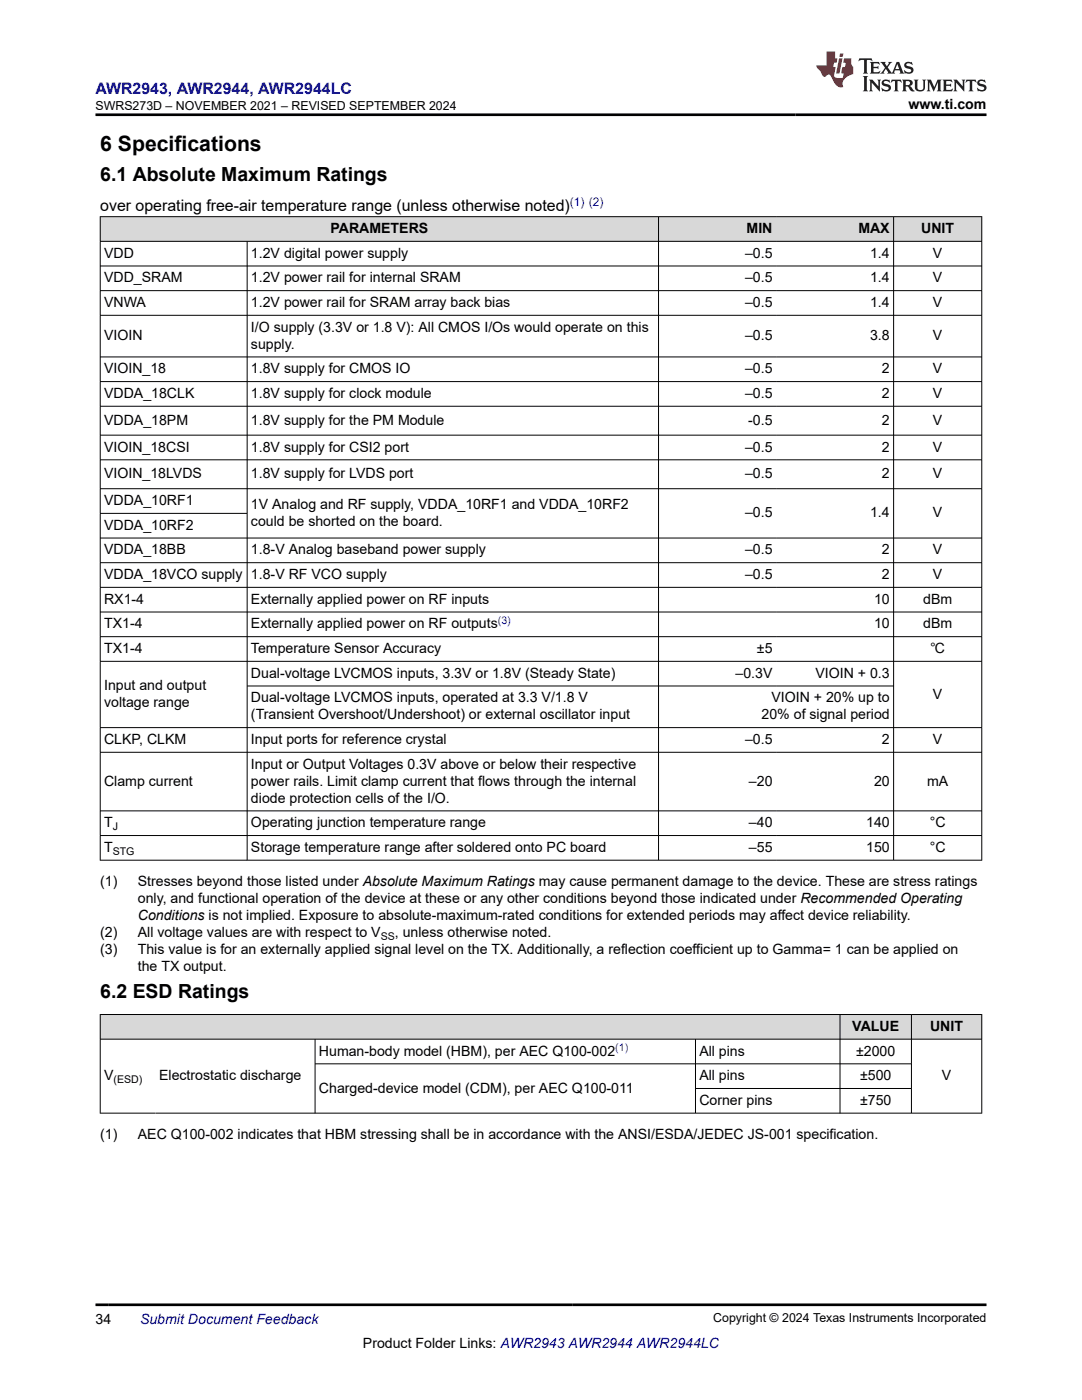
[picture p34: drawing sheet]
<svg xmlns="http://www.w3.org/2000/svg" width="216mm" height="279mm" viewBox="0 0 216 279" stroke-linecap="round" stroke-linejoin="round" font-family="sans-serif">
<defs><g id="words">
<text font-size="4.2" x="20" y="30.2">6 Specifications</text>
<g font-size="3.9">
<text x="20" y="36">6.1 Absolute Maximum Ratings</text>
<text x="20" y="199.1">6.2 ESD Ratings</text>
</g>
<text font-size="3.2" fill="#00f" x="19" y="18.7">AWR2943, AWR2944, AWR2944LC</text>
<text font-size="3.2" x="20" y="42.2">over operating free-air temperature range (unless otherwise noted)</text>
<g font-size="2.8">
<text x="181.3" y="21.8">www.ti.com</text>
<text x="65.9" y="46.5">PARAMETERS</text>
<text x="149" y="46.5">MIN</text>
<text x="171.3" y="46.5">MAX</text>
<text x="183.8" y="46.5">UNIT</text>
<text x="20.8" y="51.4">VDD</text>
<text x="50.1" y="51.4">1.2V digital power supply</text>
<text x="148.7" y="51.4">–0.5</text>
<text x="173.6" y="51.4">1.4</text>
<text x="186.2" y="51.4">V</text>
<text x="20.8" y="56.4">VDD_SRAM</text>
<text x="50.1" y="56.4">1.2V power rail for internal SRAM</text>
<text x="148.7" y="56.4">–0.5</text>
<text x="173.6" y="56.4">1.4</text>
<text x="186.2" y="56.4">V</text>
<text x="20.8" y="61.3">VNWA</text>
<text x="50.1" y="61.3">1.2V power rail for SRAM array back bias</text>
<text x="148.7" y="61.3">–0.5</text>
<text x="173.6" y="61.3">1.4</text>
<text x="186.2" y="61.3">V</text>
<text x="20.8" y="67.9">VIOIN</text>
<text x="50.1" y="66.2">I/O supply (3.3V or 1.8 V): All CMOS I/Os would operate on this</text>
<text x="50.1" y="69.6">supply.</text>
<text x="148.7" y="67.9">–0.5</text>
<text x="173.6" y="67.9">3.8</text>
<text x="186.2" y="67.9">V</text>
<text x="20.8" y="74.5">VIOIN_18</text>
<text x="50.1" y="74.5">1.8V supply for CMOS IO</text>
<text x="148.7" y="74.5">–0.5</text>
<text x="176" y="74.5">2</text>
<text x="186.2" y="74.5">V</text>
<text x="20.8" y="79.4">VDDA_18CLK</text>
<text x="50.1" y="79.4">1.8V supply for clock module</text>
<text x="148.7" y="79.4">–0.5</text>
<text x="176" y="79.4">2</text>
<text x="186.2" y="79.4">V</text>
<text x="20.8" y="84.8">VDDA_18PM</text>
<text x="50.1" y="84.8">1.8V supply for the PM Module</text>
<text x="149.3" y="84.8">-0.5</text>
<text x="176" y="84.8">2</text>
<text x="186.2" y="84.8">V</text>
<text x="20.8" y="90.1">VIOIN_18CSI</text>
<text x="20.8" y="95.5">VIOIN_18LVDS</text>
<text x="50.1" y="90.1">1.8V supply for CSI2 port</text>
<text x="50.1" y="95.5">1.8V supply for LVDS port</text>
<text x="148.7" y="90.1">–0.5</text>
<text x="148.7" y="95.5">–0.5</text>
<text x="176" y="90.1">2</text>
<text x="176" y="95.5">2</text>
<text x="186.2" y="90.1">V</text>
<text x="186.2" y="95.5">V</text>
<text x="20.8" y="100.8">VDDA_10RF1</text>
<text x="50.1" y="101.6">1V Analog and RF supply, VDDA_10RF1 and VDDA_10RF2</text>
<text x="20.8" y="105.7">VDDA_10RF2</text>
<text x="50.1" y="105">could be shorted on the board.</text>
<text x="148.7" y="103.3">–0.5</text>
<text x="173.6" y="103.3">1.4</text>
<text x="186.2" y="103.3">V</text>
<text x="20.8" y="110.7">VDDA_18BB</text>
<text x="50.1" y="110.7">1.8-V Analog baseband power supply</text>
<text x="148.7" y="110.7">–0.5</text>
<text x="176" y="110.7">2</text>
<text x="186.2" y="110.7">V</text>
<text x="20.8" y="115.6">VDDA_18VCO supply</text>
<text x="50.1" y="115.6">1.8-V RF VCO supply</text>
<text x="148.7" y="115.6">–0.5</text>
<text x="176" y="115.6">2</text>
<text x="186.2" y="115.6">V</text>
<text x="20.8" y="120.5">RX1-4</text>
<text x="20.8" y="125.4">TX1-4</text>
<text x="50.1" y="120.5">Externally applied power on RF inputs</text>
<text x="50.1" y="125.4">Externally applied power on RF outputs</text>
<text x="174.4" y="120.5">10</text>
<text x="174.4" y="125.4">10</text>
<text x="184.2" y="120.5">dBm</text>
<text x="184.2" y="125.4">dBm</text>
<text x="20.8" y="130.3">TX1-4</text>
<text x="50.1" y="130.3">Temperature Sensor Accuracy</text>
<text x="151" y="130.3">±5</text>
<text x="185.7" y="130.3">℃</text>
<text x="20.8" y="137.7">Input and output</text>
<text x="50.1" y="135.3">Dual-voltage LVCMOS inputs, 3.3V or 1.8V (Steady State)</text>
<text x="146.8" y="135.3">–0.3V</text>
<text x="162.7" y="135.3">VIOIN + 0.3</text>
<text x="20.8" y="141.1">voltage range</text>
<text x="50.1" y="140.2">Dual-voltage LVCMOS inputs, operated at 3.3 V/1.8 V</text>
<text x="50.1" y="143.6">(Transient Overshoot/Undershoot) or external oscillator input</text>
<text x="152" y="143.6">20% of signal period</text>
<text x="153.9" y="140.2">VIOIN + 20% up to</text>
<text x="186.2" y="139.4">V</text>
<text x="20.8" y="148.5">CLKP, CLKM</text>
<text x="50.1" y="148.5">Input ports for reference crystal</text>
<text x="148.7" y="148.5">–0.5</text>
<text x="176" y="148.5">2</text>
<text x="186.2" y="148.5">V</text>
<text x="50.1" y="153.4">Input or Output Voltages 0.3V above or below their respective</text>
<text x="20.8" y="156.8">Clamp current</text>
<text x="50.1" y="156.8">power rails. Limit clamp current that flows through the internal</text>
<text x="50.1" y="160.2">diode protection cells of the I/O.</text>
<text x="149.4" y="156.8">–20</text>
<text x="174.4" y="156.8">20</text>
<text x="185" y="156.8">mA</text>
<text x="20.8" y="165.1">T</text>
<text x="50.1" y="165.1">Operating junction temperature range</text>
<text x="149.4" y="165.1">–40</text>
<text x="172.8" y="165.1">140</text>
<text x="185.5" y="165.1">°C</text>
<text x="20.8" y="170">T</text>
<text x="50.1" y="170">Storage temperature range after soldered onto PC board</text>
<text x="149.4" y="170">–55</text>
<text x="172.8" y="170">150</text>
<text x="185.5" y="170">°C</text>
<text x="20" y="176.8">(1)</text>
<text x="27.5" y="176.8">Stresses beyond those listed under Absolute Maximum Ratings may cause permanent damage to the device. These are stress ratings</text>
<text x="27.5" y="180.2">only, and functional operation of the device at these or any other conditions beyond those indicated under Recommended Operating</text>
<text x="27.5" y="183.6">Conditions is not implied. Exposure to absolute-maximum-rated conditions for extended periods may affect device reliability.</text>
<text x="20" y="187">(2)</text>
<text x="20" y="190.4">(3)</text>
<text x="27.5" y="187">All voltage values are with respect to V</text>
<text x="27.5" y="190.4">This value is for an externally applied signal level on the TX. Additionally, a reflection coefficient up to Gamma= 1 can be applied on</text>
<text x="78.8" y="187">, unless otherwise noted.</text>
<text x="27.5" y="193.8">the TX output.</text>
<text x="170.1" y="205.7">VALUE</text>
<text x="185.6" y="205.7">UNIT</text>
<text x="20.8" y="215.6">V</text>
<text x="31.8" y="215.6">Electrostatic discharge</text>
<text x="63.6" y="210.7">Human-body model (HBM), per AEC Q100-002</text>
<text x="139.5" y="210.7">All pins</text>
<text x="139.5" y="215.6">All pins</text>
<text x="170.8" y="210.7">±2000</text>
<text x="171.6" y="215.6">±500</text>
<text x="187.9" y="215.6">V</text>
<text x="63.6" y="218">Charged-device model (CDM), per AEC Q100-011</text>
<text x="139.5" y="220.5">Corner pins</text>
<text x="171.6" y="220.5">±750</text>
<text x="20" y="227.3">(1)</text>
<text x="27.5" y="227.3">AEC Q100-002 indicates that HBM stressing shall be in accordance with the ANSI/ESDA/JEDEC JS-001 specification.</text>
<text x="19" y="264.2">34</text>
<text x="72.4" y="269">Product Folder Links: AWR2943 AWR2944 AWR2944LC</text>
</g>
<text font-size="2.8" fill="#00f" x="27.9" y="264.2">Submit Document Feedback</text>
<g font-size="2.5">
<text x="19" y="21.9">SWRS273D – NOVEMBER 2021 – REVISED SEPTEMBER 2024</text>
<text x="142.3" y="263.9">Copyright © 2024 Texas Instruments Incorporated</text>
</g>
<text font-size="2.4" fill="#00f" x="113.7" y="41.1">(1) (2)</text>
<g font-size="2.1" fill="#00f">
<text x="99.3" y="124.5">(3)</text>
<text x="122.8" y="209.7">(1)</text>
</g>
<g font-size="2.1">
<text x="22.5" y="165.7">J</text>
<text x="22.5" y="170.6">STG</text>
<text x="76" y="187.5">SS</text>
<text x="22.6" y="216.1">(ESD)</text>
</g>
</g></defs>
<g fill="#d8d8d8">
<path d="M20 43.2h175.9v5h-175.9z" fill-rule="evenodd"/>
<path d="M20.1 43.3h111.2v4.8h-111.2z" fill-rule="evenodd"/>
<path d="M131.5 43.3h23.4v4.8h-23.4z" fill-rule="evenodd"/>
<path d="M154.9 43.3h23.3v4.8h-23.3z" fill-rule="evenodd"/>
<path d="M178.4 43.3h17.4v4.8h-17.4z" fill-rule="evenodd"/>
</g>
<g fill="none" stroke="#000" stroke-width=".2">
<path d="M19.9 43.2h176.1M19.9 48.2h176.1M19.9 53.1h176.1M19.9 58h176.1M20 43.2v128.5M49.3 48.2v123.5M131.4 43.2v128.5M178.3 43.2v128.5M195.9 43.2v128.5M19.9 62.9h176.1M19.9 71.2h176.1M19.9 76.2h176.1"/>
<path d="M19.9 81.1h176.1M19.9 86.8h176.1M19.9 91.8h176.1M19.9 97.5h176.1M19.9 102.5h29.5M19.9 112.3h176.1M19.9 117.2h176.1M196 107.4h-176.1M19.9 122.1h176.1M19.9 127.1h176.1M19.9 132h176.1M49.3 136.9h129.1"/>
<path d="M19.9 145.2h176.1M19.9 150.1h176.1M19.9 161.8h176.1M19.9 166.7h176.1M19.9 171.7h176.1"/>
</g>
<g fill="#d8d8d8">
<path d="M20 202.5h175.9v4.9h-175.9z" fill-rule="evenodd"/>
<path d="M20.1 202.5h147.5v4.8h-147.5z" fill-rule="evenodd"/>
<path d="M167.7 202.5h14.1v4.8h-14.1z" fill-rule="evenodd"/>
<path d="M181.9 202.5h13.9v4.8h-13.9z" fill-rule="evenodd"/>
</g>
<path d="M19.9 202.5h176.1M19.9 207.4h176.1M20 202.4v19.8M62.9 207.4v14.8M62.9 212.3h119M138.8 207.4v14.8M138.8 217.2h43.1M167.6 202.4v19.8M181.9 202.4v19.8M195.9 202.4v19.8M19.9 222.2h176.1" fill="none" stroke="#000" stroke-width=".2"/>
<path d="M171.5 11.6l-.2 .6 .5-.2h.6v.1v2.2l-.2 .4h1l-.2-.4v-2.2v-.1h.5l.6 .2-.2-.6zM173.6 12.4l.2 .3v1.6l-.2 .4h1.9l.1-.6a1.08 1.08 0 0 1-1.3 .2v-.7h.6l.4 .2v-.7l-.4 .2h-.6v-.5l.2-.2a1 1 0 0 1 1 .3l-.1-.5zM175.7 12.4l.9 1.1-1 1.2h.9l-.2-.2 .5-.8 .4 .8-.2 .2h1.6l-.2-.2 .2-.5h.9l.1 .5-.1 .2h.9l-.2-.4-.8-1.9h-.5l-.9 2.1-.9-1.1 .9-1h-.8l.2 .2-.4 .6-.4-.6 .2-.2zM179 12.8l.4 1h-.7zM180.7 12.5a.65 .65 0 0 0-.2 .7 .65 .65 0 0 0 .6 .5l.6 .1 .1 .3a.79 .79 0 0 1-.7 .4 .79 .79 0 0 1-.7-.5l.1 .7 .2-.1a.93 .93 0 0 0 1.1 0 .93 .93 0 0 0 .4-.9 1.46 1.46 0 0 0-1.2-.6l-.1-.3a1.09 1.09 0 0 1 1.2 .2l-.2-.6-.1 .1-.5-.2zM172.2 15.2l.2 .4v2.2l-.2 .4h1l-.2-.4v-2.2l.2-.4zM173.4 15.9l.2 .4v1.5l-.2 .4h.8l-.3-.4 .1-1.3 1.6 1.8v-2l.2-.4h-.7l.1 .2 .1 1.1-1.2-1.3zM176.2 16a.65 .65 0 0 0-.2 .8 .65 .65 0 0 0 .6 .4l.6 .2 .1 .2a.79 .79 0 0 1-.7 .4 .79 .79 0 0 1-.7-.5l.1 .7 .2-.1a.93 .93 0 0 0 1.1 .1 .93 .93 0 0 0 .4-1 1.46 1.46 0 0 0-1.2-.5l-.1-.4a1.09 1.09 0 0 1 1.2 .2l-.1-.6-.2 .1-.5-.1zM177.9 15.9l-.1 .6a.63 .63 0 0 1 .8-.3v1.6l-.3 .4h1l-.2-.4v-1.6a.66 .66 0 0 1 .8 .3l-.1-.6zM180 15.9l.2 .4v1.5l-.2 .4h1l-.2-.2-.1-.7h.5l.1 .2a.79 .79 0 0 0 1.2 .6l-1-.9a.61 .61 0 0 0 .6-.6 .61 .61 0 0 0-.5-.7zM180.8 16.2h.1a.47 .47 0 0 1 .5 .1 .47 .47 0 0 1 .1 .5l-.1 .1-.7 .1zM182.3 15.9l.2 .2a2.27 2.27 0 0 0 .4 2 1.04 1.04 0 0 0 1.7-.7v-1.3l.2-.2h-.8l.2 .4v1.1a.6 .6 0 0 1-.6 .6 .6 .6 0 0 1-.6-.6v-1.1l.3-.4zM184.9 15.9l.2 .4v1.5l-.2 .4h.8l-.3-.4v-1.4l.9 1.9 .9-1.9v1.4l-.3 .4h1l-.2-.4v-1.5l.2-.4h-.8l-.7 1.5-.6-1.5zM188.1 15.9l.2 .4v1.5l-.2 .4h1.9l.1-.6a1.09 1.09 0 0 1-1.3 .2v-.7h.6l.4 .2v-.6l-.4 .2h-.6v-.6l.2-.1a1.01 1.01 0 0 1 1 .3l-.1-.6zM190.2 15.9l.3 .4v1.5l-.3 .4h.8l-.2-.4v-1.3l1.6 1.8v-2l.2-.4h-.7l.2 .2v1.1l-1.2-1.3zM192.8 15.9l-.1 .6a.63 .63 0 0 1 .8-.3v1.6l-.3 .4h1l-.2-.4v-1.6a.66 .66 0 0 1 .8 .3l-.1-.6zM195.2 16a.65 .65 0 0 0-.2 .8 .65 .65 0 0 0 .6 .4l.6 .2 .2 .2a.79 .79 0 0 1-.7 .4 .79 .79 0 0 1-.7-.5l.1 .7 .2-.1a.93 .93 0 0 0 1 .1 .93 .93 0 0 0 .5-1 1.46 1.46 0 0 0-1.3-.5v-.4a1.09 1.09 0 0 1 1.2 .2l-.2-.6-.2 .1-.5-.1z" fill="#231f20"/>
<path d="M164.9 10.3v2.7h-2l.1 .4 .8 1a.95 .95 0 0 0 1 .9 .59 .59 0 0 1 .5-.4 .59 .59 0 0 1 .5 .3l.4 .8a1.59 1.59 0 0 0 2.1 1.4 1.61 1.61 0 0 1 1-2.3l1-.3-.1-1.5a1.59 1.59 0 0 1-.3-1.7h-1.5l-.2 .9h.6l-.2 .9h-.5l-.2 .9v.3l.4 .1-.1 .9h-.7a.73 .73 0 0 1-1-.7l.3-1.5h-.5l.1-.9h.5l.2-.9h-.5v-1.3zM167.4 11.6l-.6 3.1h.7l.6-3.1zM167.6 10.7l-.1 .6h.7l.1-.6z" fill="#ed1c24"/>
<path d="M19 22.9h177.8M19 260.4h177.8" fill="none" stroke="#000" stroke-width=".53"/>
<use href="#words"/>
</svg>
